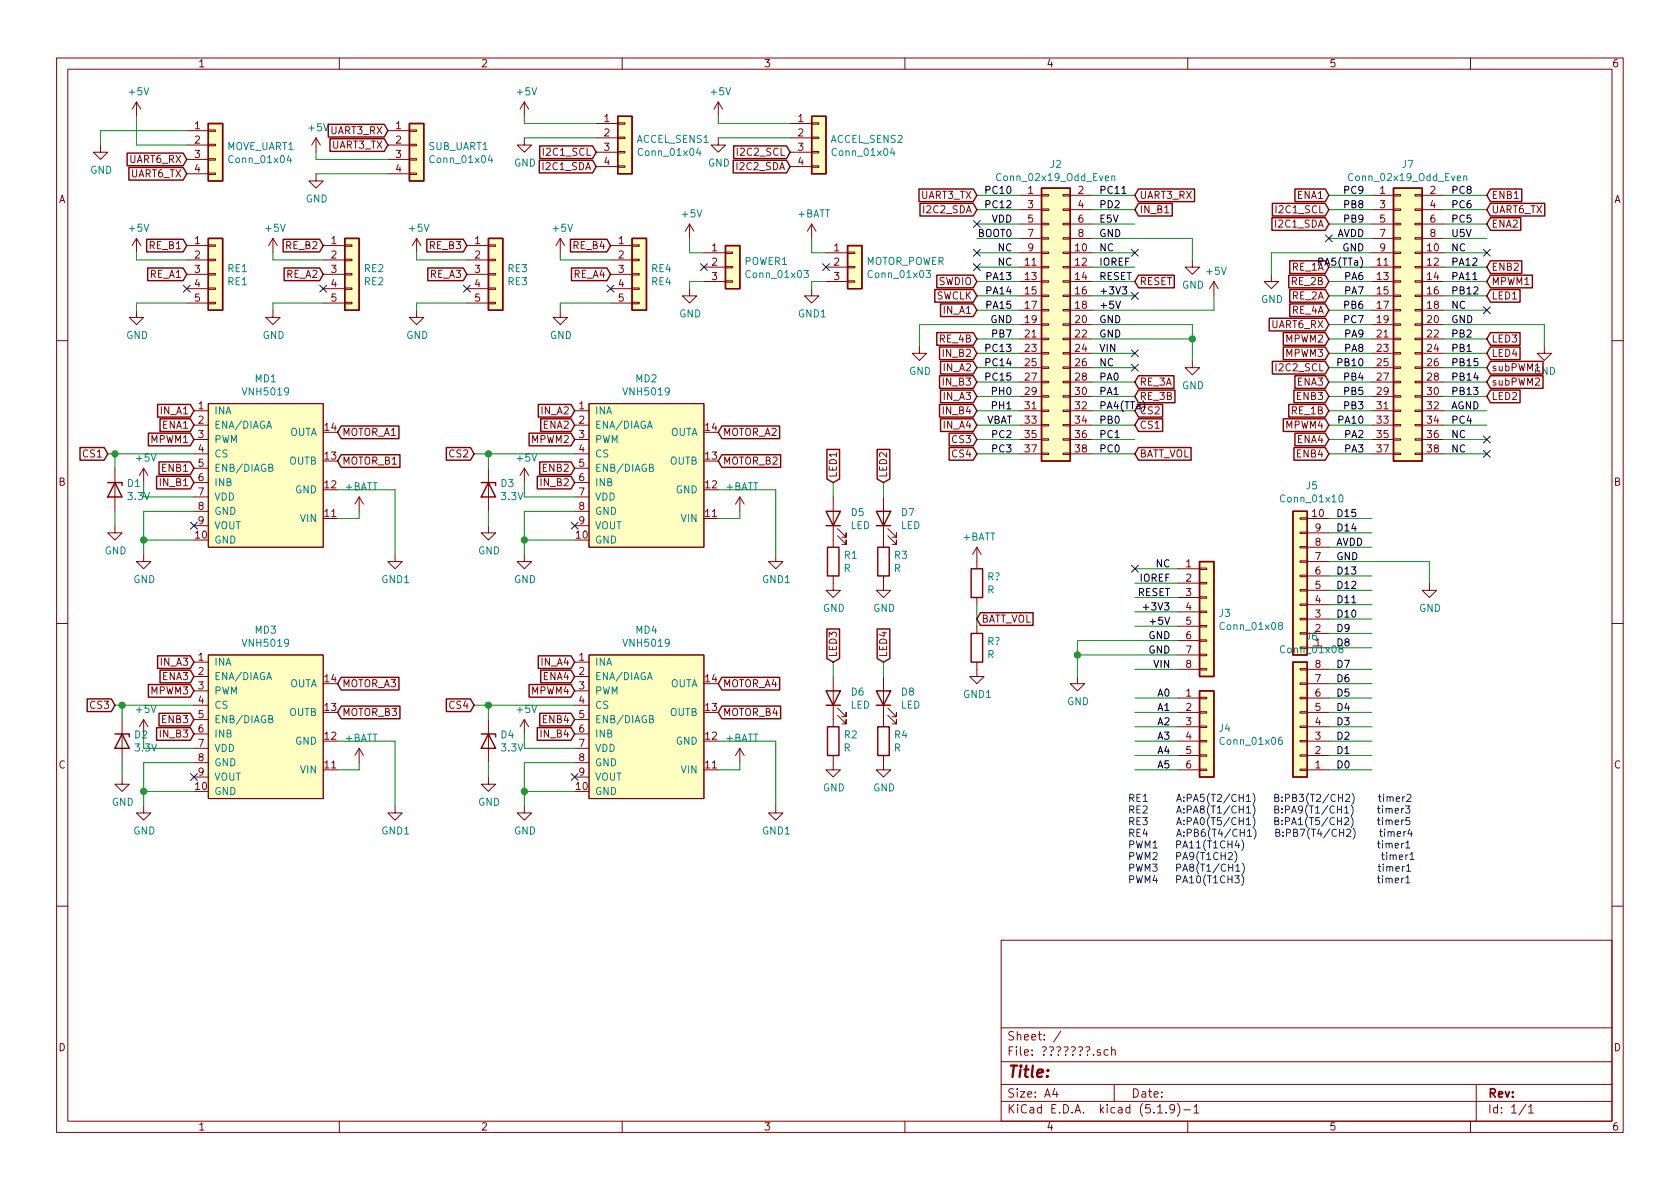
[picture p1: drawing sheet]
<svg xmlns="http://www.w3.org/2000/svg" width="297mm" height="210mm" viewBox="0 0 297 210" stroke-linecap="round" stroke-linejoin="round" font-family="sans-serif">
<defs><g id="words">
<text font-size="2.8" fill="#840000" x="178" y="190.5">Title:</text>
<g font-size="2.1" fill="#840000">
<text x="178" y="184">Sheet: /</text>
<text x="178" y="186.7">File: .sch</text>
<text x="178" y="196.9">KiCad E.D.A. kicad (5.1.9)-1</text>
<text x="178" y="194.1">Size: A4</text>
<text x="200" y="194.1">Date:</text>
<text x="263" y="194.1">Rev:</text>
<text x="263" y="196.9">Id: 1/1</text>
</g>
<g font-size="1.8" fill="#840000">
<text x="35" y="11.9">1</text>
<text x="85" y="11.9">2</text>
<text x="135" y="11.9">3</text>
<text x="185" y="11.9">4</text>
<text x="235" y="11.9">5</text>
<text x="285" y="11.9">6</text>
<text x="34.4" y="22.9">1</text>
<text x="58.4" y="23.7">UART3_RX</text>
<text x="70" y="22.9">1</text>
<text x="106.8" y="21.6">1</text>
<text x="141.1" y="21.6">1</text>
<text x="22.9" y="28.8">UART6_RX</text>
<text x="34.4" y="25.4">2</text>
<text x="34.4" y="27.9">3</text>
<text x="58.6" y="26.3">UART3_TX</text>
<text x="70" y="25.4">2</text>
<text x="70" y="27.9">3</text>
<text x="96.4" y="27.6">I2C1_SCL</text>
<text x="106.8" y="24.1">2</text>
<text x="106.8" y="26.7">3</text>
<text x="106.8" y="29.2">4</text>
<text x="130.7" y="27.6">I2C2_SCL</text>
<text x="141.1" y="24.1">2</text>
<text x="141.1" y="26.7">3</text>
<text x="141.1" y="29.2">4</text>
<text x="10.4" y="35.9">A</text>
<text x="23.1" y="31.4">UART6_TX</text>
<text x="34.4" y="30.5">4</text>
<text x="70" y="30.5">4</text>
<text x="96.2" y="30.1">I2C1_SDA</text>
<text x="130.5" y="30.1">I2C2_SDA</text>
<text x="162.8" y="35.2">UART3_TX</text>
<text x="181.8" y="34.3">1</text>
<text x="190.7" y="34.3">2</text>
<text x="201.4" y="35.2">UART3_RX</text>
<text x="229.4" y="35.2">ENA1</text>
<text x="244" y="34.3">1</text>
<text x="252.9" y="34.3">2</text>
<text x="263.7" y="35.2">ENB1</text>
<text x="285.4" y="35.9">A</text>
<text x="163.5" y="37.7">I2C2_SDA</text>
<text x="181.8" y="36.8">3</text>
<text x="181.8" y="39.4">5</text>
<text x="181.8" y="41.9">7</text>
<text x="190.7" y="36.8">4</text>
<text x="190.7" y="39.4">6</text>
<text x="190.7" y="41.9">8</text>
<text x="201.4" y="37.7">IN_B1</text>
<text x="225.7" y="40.3">I2C1_SDA</text>
<text x="225.9" y="37.7">I2C1_SCL</text>
<text x="244" y="36.8">3</text>
<text x="244" y="39.4">5</text>
<text x="244" y="41.9">7</text>
<text x="252.9" y="36.8">4</text>
<text x="252.9" y="39.4">6</text>
<text x="252.9" y="41.9">8</text>
<text x="263.7" y="40.3">ENA2</text>
<text x="263.7" y="37.7">UART6_TX</text>
<text x="26.5" y="44.1">RE_B1</text>
<text x="34.4" y="43.2">1</text>
<text x="34.4" y="45.7">2</text>
<text x="50.7" y="44.1">RE_B2</text>
<text x="58.6" y="43.2">1</text>
<text x="58.6" y="45.7">2</text>
<text x="76.1" y="44.1">RE_B3</text>
<text x="84" y="43.2">1</text>
<text x="84" y="45.7">2</text>
<text x="101.5" y="44.1">RE_B4</text>
<text x="109.4" y="43.2">1</text>
<text x="109.4" y="45.7">2</text>
<text x="125.9" y="44.4">1</text>
<text x="125.9" y="47">2</text>
<text x="147.5" y="44.4">1</text>
<text x="147.5" y="47">2</text>
<text x="181.3" y="47">11</text>
<text x="181.8" y="44.4">9</text>
<text x="190.2" y="44.4">10</text>
<text x="190.2" y="47">12</text>
<text x="228.5" y="47.9">RE_1A</text>
<text x="243.5" y="47">11</text>
<text x="244" y="44.4">9</text>
<text x="252.4" y="44.4">10</text>
<text x="252.4" y="47">12</text>
<text x="263.7" y="47.9">ENB2</text>
<text x="26.5" y="49.1">RE_A1</text>
<text x="34.4" y="48.3">3</text>
<text x="34.4" y="50.8">4</text>
<text x="34.4" y="53.3">5</text>
<text x="50.7" y="49.1">RE_A2</text>
<text x="58.6" y="48.3">3</text>
<text x="58.6" y="50.8">4</text>
<text x="58.6" y="53.3">5</text>
<text x="76.1" y="49.1">RE_A3</text>
<text x="84" y="48.3">3</text>
<text x="84" y="50.8">4</text>
<text x="84" y="53.3">5</text>
<text x="101.5" y="49.1">RE_A4</text>
<text x="109.4" y="48.3">3</text>
<text x="109.4" y="50.8">4</text>
<text x="109.4" y="53.3">5</text>
<text x="125.9" y="49.5">3</text>
<text x="147.5" y="49.5">3</text>
<text x="165.5" y="53">SWCLK</text>
<text x="165.9" y="50.4">SWDIO</text>
<text x="181.3" y="49.5">13</text>
<text x="181.3" y="52.1">15</text>
<text x="190.2" y="49.5">14</text>
<text x="190.2" y="52.1">16</text>
<text x="201.4" y="50.4">RESET</text>
<text x="228.5" y="53">RE_2A</text>
<text x="228.5" y="50.4">RE_2B</text>
<text x="243.5" y="49.5">13</text>
<text x="243.5" y="52.1">15</text>
<text x="252.4" y="49.5">14</text>
<text x="252.4" y="52.1">16</text>
<text x="263.7" y="53">LED1</text>
<text x="263.7" y="50.4">MPWM1</text>
<text x="166.9" y="55.5">IN_A1</text>
<text x="181.3" y="54.6">17</text>
<text x="181.3" y="57.1">19</text>
<text x="181.3" y="59.7">21</text>
<text x="190.2" y="54.6">18</text>
<text x="190.2" y="57.1">20</text>
<text x="190.2" y="59.7">22</text>
<text x="224.8" y="58">UART6_RX</text>
<text x="228.5" y="55.5">RE_4A</text>
<text x="243.5" y="54.6">17</text>
<text x="243.5" y="57.1">19</text>
<text x="243.5" y="59.7">21</text>
<text x="252.4" y="54.6">18</text>
<text x="252.4" y="57.1">20</text>
<text x="252.4" y="59.7">22</text>
<text x="166.2" y="60.6">RE_4B</text>
<text x="166.9" y="63.1">IN_B2</text>
<text x="166.9" y="65.7">IN_A2</text>
<text x="181.3" y="62.2">23</text>
<text x="181.3" y="64.8">25</text>
<text x="190.2" y="62.2">24</text>
<text x="190.2" y="64.8">26</text>
<text x="225.9" y="65.7">I2C2_SCL</text>
<text x="227.4" y="63.1">MPWM3</text>
<text x="227.4" y="60.6">MPWM2</text>
<text x="243.5" y="62.2">23</text>
<text x="243.5" y="64.8">25</text>
<text x="252.4" y="62.2">24</text>
<text x="252.4" y="64.8">26</text>
<text x="263.7" y="65.7">subPWM1</text>
<text x="263.7" y="63.1">LED4</text>
<text x="263.7" y="60.6">LED3</text>
<text x="166.9" y="70.7">IN_A3</text>
<text x="166.9" y="68.2">IN_B3</text>
<text x="181.3" y="67.3">27</text>
<text x="181.3" y="69.8">29</text>
<text x="190.2" y="67.3">28</text>
<text x="190.2" y="69.8">30</text>
<text x="201.4" y="68.2">RE_3A</text>
<text x="201.4" y="70.7">RE_3B</text>
<text x="229.4" y="68.2">ENA3</text>
<text x="229.4" y="70.7">ENB3</text>
<text x="243.5" y="67.3">27</text>
<text x="243.5" y="69.8">29</text>
<text x="252.4" y="67.3">28</text>
<text x="252.4" y="69.8">30</text>
<text x="263.7" y="68.2">subPWM2</text>
<text x="263.7" y="70.7">LED2</text>
<text x="271.2" y="66.3">GND</text>
<text x="28.5" y="73.3">IN_A1</text>
<text x="28.8" y="75.8">ENA1</text>
<text x="35.1" y="72.4">1</text>
<text x="35.1" y="74.9">2</text>
<text x="35.1" y="77.5">3</text>
<text x="57.5" y="76.2">14</text>
<text x="60.5" y="77.1">MOTOR_A1</text>
<text x="95.8" y="73.3">IN_A2</text>
<text x="96.1" y="75.8">ENA2</text>
<text x="102.4" y="72.4">1</text>
<text x="102.4" y="74.9">2</text>
<text x="102.4" y="77.5">3</text>
<text x="124.8" y="76.2">14</text>
<text x="127.8" y="77.1">MOTOR_A2</text>
<text x="166.9" y="73.3">IN_B4</text>
<text x="166.9" y="75.8">IN_A4</text>
<text x="181.3" y="72.4">31</text>
<text x="181.3" y="74.9">33</text>
<text x="181.3" y="77.5">35</text>
<text x="190.2" y="72.4">32</text>
<text x="190.2" y="74.9">34</text>
<text x="190.2" y="77.5">36</text>
<text x="201.4" y="75.8">CS1</text>
<text x="227.4" y="75.8">MPWM4</text>
<text x="228.5" y="73.3">RE_1B</text>
<text x="243.5" y="72.4">31</text>
<text x="243.5" y="74.9">33</text>
<text x="243.5" y="77.5">35</text>
<text x="252.4" y="72.4">32</text>
<text x="252.4" y="74.9">34</text>
<text x="252.4" y="77.5">36</text>
<text x="14.8" y="80.9">CS1</text>
<text x="26.7" y="78.4">MPWM1</text>
<text x="28.8" y="83.4">ENB1</text>
<text x="35.1" y="80">4</text>
<text x="35.1" y="82.5">5</text>
<text x="57.5" y="81.3">13</text>
<text x="60.5" y="82.2">MOTOR_B1</text>
<text x="79.6" y="80.9">CS2</text>
<text x="94" y="78.4">MPWM2</text>
<text x="96.1" y="83.4">ENB2</text>
<text x="102.4" y="80">4</text>
<text x="102.4" y="82.5">5</text>
<text x="124.8" y="81.3">13</text>
<text x="127.8" y="82.2">MOTOR_B2</text>
<text x="168.5" y="78.4">CS3</text>
<text x="168.5" y="80.9">CS4</text>
<text x="181.3" y="80">37</text>
<text x="190.2" y="80">38</text>
<text x="201.4" y="80.9">BATT_VOL</text>
<text x="229.4" y="78.4">ENA4</text>
<text x="229.4" y="80.9">ENB4</text>
<text x="243.5" y="80">37</text>
<text x="252.4" y="80">38</text>
<text x="10.4" y="85.9">B</text>
<text x="28.5" y="86">IN_B1</text>
<text x="35.1" y="85.1">6</text>
<text x="35.1" y="87.6">7</text>
<text x="57.5" y="86.4">12</text>
<text x="95.8" y="86">IN_B2</text>
<text x="102.4" y="85.1">6</text>
<text x="102.4" y="87.6">7</text>
<text x="124.8" y="86.4">12</text>
<text x="148" y="84.6" transform="rotate(-90 148 84.6)">LED1</text>
<text x="156.8" y="84.6" transform="rotate(-90 156.8 84.6)">LED2</text>
<text x="285.4" y="85.9">B</text>
<text x="34.6" y="95.2">10</text>
<text x="35.1" y="90.2">8</text>
<text x="35.1" y="92.7">9</text>
<text x="57.5" y="91.4">11</text>
<text x="101.9" y="95.2">10</text>
<text x="102.4" y="90.2">8</text>
<text x="102.4" y="92.7">9</text>
<text x="124.8" y="91.4">11</text>
<text x="232.1" y="91.4">10</text>
<text x="232.6" y="94">9</text>
<text x="209.7" y="100.3">1</text>
<text x="232.6" y="101.6">6</text>
<text x="232.6" y="99.1">7</text>
<text x="232.6" y="96.5">8</text>
<text x="209.7" y="102.9">2</text>
<text x="209.7" y="105.4">3</text>
<text x="209.7" y="107.9">4</text>
<text x="232.6" y="106.7">4</text>
<text x="232.6" y="104.1">5</text>
<text x="173.5" y="110.1">BATT_VOL</text>
<text x="209.7" y="110.5">5</text>
<text x="209.7" y="113">6</text>
<text x="232.6" y="111.8">2</text>
<text x="232.6" y="109.2">3</text>
<text x="28.5" y="117.7">IN_A3</text>
<text x="35.1" y="116.8">1</text>
<text x="35.1" y="119.4">2</text>
<text x="95.8" y="117.7">IN_A4</text>
<text x="102.4" y="116.8">1</text>
<text x="102.4" y="119.4">2</text>
<text x="148" y="116.3" transform="rotate(-90 148 116.3)">LED3</text>
<text x="156.8" y="116.3" transform="rotate(-90 156.8 116.3)">LED4</text>
<text x="209.7" y="115.6">7</text>
<text x="209.7" y="118.1">8</text>
<text x="232.6" y="114.3">1</text>
<text x="232.6" y="118.1">8</text>
<text x="16.1" y="125.3">CS3</text>
<text x="26.7" y="122.8">MPWM3</text>
<text x="28.8" y="120.3">ENA3</text>
<text x="35.1" y="121.9">3</text>
<text x="35.1" y="124.5">4</text>
<text x="57.5" y="125.7">13</text>
<text x="57.5" y="120.6">14</text>
<text x="60.5" y="121.5">MOTOR_A3</text>
<text x="79.6" y="125.3">CS4</text>
<text x="94" y="122.8">MPWM4</text>
<text x="96.1" y="120.3">ENA4</text>
<text x="102.4" y="121.9">3</text>
<text x="102.4" y="124.5">4</text>
<text x="124.8" y="125.7">13</text>
<text x="124.8" y="120.6">14</text>
<text x="127.8" y="121.5">MOTOR_A4</text>
<text x="209.7" y="123.2">1</text>
<text x="209.7" y="125.7">2</text>
<text x="232.6" y="125.7">5</text>
<text x="232.6" y="123.2">6</text>
<text x="232.6" y="120.6">7</text>
<text x="28.5" y="130.4">IN_B3</text>
<text x="28.8" y="127.9">ENB3</text>
<text x="35.1" y="127">5</text>
<text x="35.1" y="129.5">6</text>
<text x="57.5" y="130.8">12</text>
<text x="60.5" y="126.6">MOTOR_B3</text>
<text x="95.8" y="130.4">IN_B4</text>
<text x="96.1" y="127.9">ENB4</text>
<text x="102.4" y="127">5</text>
<text x="102.4" y="129.5">6</text>
<text x="124.8" y="130.8">12</text>
<text x="127.8" y="126.6">MOTOR_B4</text>
<text x="209.7" y="128.3">3</text>
<text x="209.7" y="130.8">4</text>
<text x="232.6" y="130.8">3</text>
<text x="232.6" y="128.3">4</text>
<text x="10.4" y="135.9">C</text>
<text x="35.1" y="132.1">7</text>
<text x="35.1" y="134.6">8</text>
<text x="35.1" y="137.2">9</text>
<text x="57.5" y="135.9">11</text>
<text x="102.4" y="132.1">7</text>
<text x="102.4" y="134.6">8</text>
<text x="102.4" y="137.2">9</text>
<text x="124.8" y="135.9">11</text>
<text x="209.7" y="133.3">5</text>
<text x="209.7" y="135.9">6</text>
<text x="232.6" y="135.9">1</text>
<text x="232.6" y="133.3">2</text>
<text x="285.4" y="135.9">C</text>
<text x="34.6" y="139.7">10</text>
<text x="101.9" y="139.7">10</text>
<text x="10.4" y="185.9">D</text>
<text x="285.4" y="185.9">D</text>
<text x="35" y="199.9">1</text>
<text x="85" y="199.9">2</text>
<text x="135" y="199.9">3</text>
<text x="185" y="199.9">4</text>
<text x="235" y="199.9">5</text>
<text x="285" y="199.9">6</text>
</g>
<g font-size="1.8" fill="#008484">
<text x="22.9" y="16.9">+5V</text>
<text x="91.5" y="16.9">+5V</text>
<text x="125.8" y="16.9">+5V</text>
<text x="54.7" y="23.2">+5V</text>
<text x="40.1" y="26.5">MOVE_UART1</text>
<text x="40.8" y="28.8">Conn_01x04</text>
<text x="75.8" y="26.5">SUB_UART1</text>
<text x="76.3" y="28.8">Conn_01x04</text>
<text x="90.9" y="29.5">GND</text>
<text x="112.6" y="25.3">ACCEL_SENS1</text>
<text x="113.2" y="27.6">Conn_01x04</text>
<text x="125.2" y="29.5">GND</text>
<text x="146.9" y="25.3">ACCEL_SENS2</text>
<text x="147.4" y="27.6">Conn_01x04</text>
<text x="185.7" y="29.7">J2</text>
<text x="248" y="29.7">J7</text>
<text x="16" y="30.7">GND</text>
<text x="54.1" y="35.8">GND</text>
<text x="176.6" y="32">Conn_02x19_Odd_Even</text>
<text x="238.9" y="32">Conn_02x19_Odd_Even</text>
<text x="22.9" y="41">+5V</text>
<text x="47" y="41">+5V</text>
<text x="72.4" y="41">+5V</text>
<text x="97.8" y="41">+5V</text>
<text x="120.7" y="38.4">+5V</text>
<text x="141" y="38.4">+BATT</text>
<text x="131.6" y="46.9">POWER1</text>
<text x="153" y="46.9">MOTOR_POWER</text>
<text x="40.3" y="48.1">RE1</text>
<text x="40.3" y="50.4">RE1</text>
<text x="64.4" y="48.1">RE2</text>
<text x="64.4" y="50.4">RE2</text>
<text x="89.8" y="48.1">RE3</text>
<text x="89.8" y="50.4">RE3</text>
<text x="115.2" y="48.1">RE4</text>
<text x="115.2" y="50.4">RE4</text>
<text x="132.2" y="49.2">Conn_01x03</text>
<text x="153.8" y="49.2">Conn_01x03</text>
<text x="209" y="51">GND</text>
<text x="213.4" y="48.6">+5V</text>
<text x="223" y="53.6">GND</text>
<text x="22.3" y="59.9">GND</text>
<text x="46.4" y="59.9">GND</text>
<text x="71.8" y="59.9">GND</text>
<text x="97.2" y="59.9">GND</text>
<text x="120.1" y="56.1">GND</text>
<text x="141.2" y="56.1">GND1</text>
<text x="43.2" y="69.9">VNH5019</text>
<text x="45.1" y="67.6">MD1</text>
<text x="110.5" y="69.9">VNH5019</text>
<text x="112.4" y="67.6">MD2</text>
<text x="160.7" y="66.3">GND</text>
<text x="209" y="68.8">GND</text>
<text x="37.8" y="73.3">INA</text>
<text x="37.8" y="75.8">ENA/DIAGA</text>
<text x="51.1" y="77.1">OUTA</text>
<text x="105.2" y="73.3">INA</text>
<text x="105.2" y="75.8">ENA/DIAGA</text>
<text x="118.4" y="77.1">OUTA</text>
<text x="24.2" y="81.6">+5V</text>
<text x="37.8" y="78.4">PWM</text>
<text x="37.8" y="80.9">CS</text>
<text x="37.8" y="83.4">ENB/DIAGB</text>
<text x="51.1" y="82.2">OUTB</text>
<text x="91.5" y="81.6">+5V</text>
<text x="105.2" y="78.4">PWM</text>
<text x="105.2" y="80.9">CS</text>
<text x="105.2" y="83.4">ENB/DIAGB</text>
<text x="118.4" y="82.2">OUTB</text>
<text x="22.6" y="86.1">D1</text>
<text x="22.7" y="88.4">3.3V</text>
<text x="37.8" y="86">INB</text>
<text x="37.8" y="88.5">VDD</text>
<text x="52.2" y="87.2">GND</text>
<text x="61" y="86.7">+BATT</text>
<text x="88.6" y="86.1">D3</text>
<text x="88.7" y="88.4">3.3V</text>
<text x="105.2" y="86">INB</text>
<text x="105.2" y="88.5">VDD</text>
<text x="119.5" y="87.2">GND</text>
<text x="128.3" y="86.7">+BATT</text>
<text x="226.7" y="88.8">Conn_01x10</text>
<text x="231" y="86.5">J5</text>
<text x="37.8" y="91.1">GND</text>
<text x="37.8" y="93.6">VOUT</text>
<text x="53.2" y="92.3">VIN</text>
<text x="105.2" y="91.1">GND</text>
<text x="105.2" y="93.6">VOUT</text>
<text x="120.5" y="92.3">VIN</text>
<text x="150.4" y="93.6">LED</text>
<text x="150.5" y="91.3">D5</text>
<text x="159.3" y="93.6">LED</text>
<text x="159.4" y="91.3">D7</text>
<text x="170.2" y="95.6">+BATT</text>
<text x="18.5" y="98">GND</text>
<text x="37.8" y="96.1">GND</text>
<text x="84.5" y="98">GND</text>
<text x="105.2" y="96.1">GND</text>
<text x="149.2" y="101.1">R</text>
<text x="149.3" y="98.8">R1</text>
<text x="158.1" y="101.1">R</text>
<text x="158.2" y="98.8">R3</text>
<text x="23.6" y="103.1">GND</text>
<text x="67.5" y="103.1">GND1</text>
<text x="90.9" y="103.1">GND</text>
<text x="134.8" y="103.1">GND1</text>
<text x="174.6" y="102.6">R?</text>
<text x="174.6" y="104.9">R</text>
<text x="45.1" y="112.1">MD3</text>
<text x="112.4" y="112.1">MD4</text>
<text x="145.5" y="108.2">GND</text>
<text x="154.4" y="108.2">GND</text>
<text x="215.6" y="109.1">J3</text>
<text x="216" y="111.4">Conn_01x08</text>
<text x="231" y="113.2">J6</text>
<text x="250.9" y="108.2">GND</text>
<text x="37.8" y="117.7">INA</text>
<text x="43.2" y="114.4">VNH5019</text>
<text x="105.2" y="117.7">INA</text>
<text x="110.5" y="114.4">VNH5019</text>
<text x="174.6" y="114.1">R?</text>
<text x="174.6" y="116.4">R</text>
<text x="226.7" y="115.5">Conn_01x08</text>
<text x="37.8" y="120.3">ENA/DIAGA</text>
<text x="37.8" y="122.8">PWM</text>
<text x="37.8" y="125.3">CS</text>
<text x="51.1" y="121.5">OUTA</text>
<text x="105.2" y="120.3">ENA/DIAGA</text>
<text x="105.2" y="122.8">PWM</text>
<text x="105.2" y="125.3">CS</text>
<text x="118.4" y="121.5">OUTA</text>
<text x="150.4" y="125.3">LED</text>
<text x="150.5" y="123">D6</text>
<text x="159.3" y="125.3">LED</text>
<text x="159.4" y="123">D8</text>
<text x="170.4" y="123.4">GND1</text>
<text x="188.7" y="124.7">GND</text>
<text x="23.8" y="130.6">D2</text>
<text x="24.2" y="126.1">+5V</text>
<text x="37.8" y="127.9">ENB/DIAGB</text>
<text x="37.8" y="130.4">INB</text>
<text x="51.1" y="126.6">OUTB</text>
<text x="52.2" y="131.7">GND</text>
<text x="61" y="131.2">+BATT</text>
<text x="88.6" y="130.6">D4</text>
<text x="91.5" y="126.1">+5V</text>
<text x="105.2" y="127.9">ENB/DIAGB</text>
<text x="105.2" y="130.4">INB</text>
<text x="118.4" y="126.6">OUTB</text>
<text x="119.5" y="131.7">GND</text>
<text x="128.3" y="131.2">+BATT</text>
<text x="149.3" y="130.6">R2</text>
<text x="158.2" y="130.6">R4</text>
<text x="215.6" y="129.4">J4</text>
<text x="216" y="131.7">Conn_01x06</text>
<text x="24" y="132.9">3.3V</text>
<text x="37.8" y="133">VDD</text>
<text x="37.8" y="135.5">GND</text>
<text x="53.2" y="136.8">VIN</text>
<text x="88.7" y="132.9">3.3V</text>
<text x="105.2" y="133">VDD</text>
<text x="105.2" y="135.5">GND</text>
<text x="120.5" y="136.8">VIN</text>
<text x="149.2" y="132.9">R</text>
<text x="158.1" y="132.9">R</text>
<text x="19.8" y="142.5">GND</text>
<text x="37.8" y="140.6">GND</text>
<text x="37.8" y="138">VOUT</text>
<text x="84.5" y="142.5">GND</text>
<text x="105.2" y="140.6">GND</text>
<text x="105.2" y="138">VOUT</text>
<text x="145.5" y="139.9">GND</text>
<text x="154.4" y="139.9">GND</text>
<text x="23.6" y="147.6">GND</text>
<text x="67.5" y="147.6">GND1</text>
<text x="90.9" y="147.6">GND</text>
<text x="134.8" y="147.6">GND1</text>
</g>
<g font-size="1.8">
<text x="174.7" y="34.3">PC10</text>
<text x="194.3" y="34.3">PC11</text>
<text x="237.9" y="34.3">PC9</text>
<text x="256.5" y="34.3">PC8</text>
<text x="173" y="41.9">BOOT0</text>
<text x="174.7" y="36.8">PC12</text>
<text x="175.3" y="39.4">VDD</text>
<text x="194.3" y="36.8">PD2</text>
<text x="194.3" y="39.4">E5V</text>
<text x="194.3" y="41.9">GND</text>
<text x="236.3" y="41.9">AVDD</text>
<text x="237.9" y="39.4">PB9</text>
<text x="237.9" y="36.8">PB8</text>
<text x="256.5" y="41.9">U5V</text>
<text x="256.5" y="39.4">PC5</text>
<text x="256.5" y="36.8">PC6</text>
<text x="176.5" y="47">NC</text>
<text x="176.5" y="44.4">NC</text>
<text x="194.3" y="44.4">NC</text>
<text x="194.3" y="47">IOREF</text>
<text x="233.5" y="47">PA5(TTa)</text>
<text x="237.4" y="44.4">GND</text>
<text x="256.5" y="47">PA12</text>
<text x="256.5" y="44.4">NC</text>
<text x="174.7" y="52.1">PA14</text>
<text x="174.7" y="49.5">PA13</text>
<text x="194.3" y="49.5">RESET</text>
<text x="194.3" y="52.1">+3V3</text>
<text x="237.9" y="52.1">PA7</text>
<text x="237.9" y="49.5">PA6</text>
<text x="256.5" y="52.1">PB12</text>
<text x="256.5" y="49.5">PA11</text>
<text x="174.7" y="54.6">PA15</text>
<text x="175.1" y="57.1">GND</text>
<text x="175.6" y="59.7">PB7</text>
<text x="194.3" y="54.6">+5V</text>
<text x="194.3" y="57.1">GND</text>
<text x="194.3" y="59.7">GND</text>
<text x="237.9" y="59.7">PA9</text>
<text x="237.9" y="57.1">PC7</text>
<text x="237.9" y="54.6">PB6</text>
<text x="256.5" y="59.7">PB2</text>
<text x="256.5" y="57.1">GND</text>
<text x="256.5" y="54.6">NC</text>
<text x="174.7" y="64.8">PC14</text>
<text x="174.7" y="62.2">PC13</text>
<text x="194.3" y="62.2">VIN</text>
<text x="194.3" y="64.8">NC</text>
<text x="236.9" y="64.8">PB10</text>
<text x="237.9" y="62.2">PA8</text>
<text x="256.5" y="62.2">PB1</text>
<text x="256.5" y="64.8">PB15</text>
<text x="174.7" y="67.3">PC15</text>
<text x="175.6" y="69.8">PH0</text>
<text x="194.3" y="69.8">PA1</text>
<text x="194.3" y="67.3">PA0</text>
<text x="237.9" y="67.3">PB4</text>
<text x="237.9" y="69.8">PB5</text>
<text x="256.5" y="69.8">PB13</text>
<text x="256.5" y="67.3">PB14</text>
<text x="174.2" y="74.9">VBAT</text>
<text x="175.6" y="77.5">PC2</text>
<text x="175.6" y="72.4">PH1</text>
<text x="194.3" y="77.5">PC1</text>
<text x="194.3" y="74.9">PB0</text>
<text x="194.3" y="72.4">PA4(TTa)</text>
<text x="201.4" y="73.3">CS2</text>
<text x="236.9" y="74.9">PA10</text>
<text x="237.9" y="77.5">PA2</text>
<text x="237.9" y="72.4">PB3</text>
<text x="256.5" y="77.5">NC</text>
<text x="256.5" y="74.9">PC4</text>
<text x="256.5" y="72.4">AGND</text>
<text x="175.6" y="80">PC3</text>
<text x="194.3" y="80">PC0</text>
<text x="237.9" y="80">PA3</text>
<text x="256.5" y="80">NC</text>
<text x="236.2" y="94">D14</text>
<text x="236.2" y="91.4">D15</text>
<text x="204.4" y="100.3">NC</text>
<text x="236.2" y="101.6">D13</text>
<text x="236.2" y="99.1">GND</text>
<text x="236.2" y="96.5">AVDD</text>
<text x="201.1" y="105.4">RESET</text>
<text x="201.6" y="102.9">IOREF</text>
<text x="202.8" y="107.9">+3V3</text>
<text x="236.2" y="106.7">D11</text>
<text x="236.2" y="104.1">D12</text>
<text x="203.1" y="113">GND</text>
<text x="203.8" y="110.5">+5V</text>
<text x="236.2" y="111.8">D9</text>
<text x="236.2" y="109.2">D10</text>
<text x="203.1" y="115.6">GND</text>
<text x="204.1" y="118.1">VIN</text>
<text x="236.2" y="118.1">D7</text>
<text x="236.2" y="114.3">D8</text>
<text x="204.7" y="125.7">A1</text>
<text x="204.7" y="123.2">A0</text>
<text x="236.2" y="125.7">D4</text>
<text x="236.2" y="123.2">D5</text>
<text x="236.2" y="120.6">D6</text>
<text x="204.7" y="130.8">A3</text>
<text x="204.7" y="128.3">A2</text>
<text x="236.2" y="130.8">D2</text>
<text x="236.2" y="128.3">D3</text>
<text x="204.7" y="135.9">A5</text>
<text x="204.7" y="133.3">A4</text>
<text x="236.2" y="133.3">D1</text>
<text x="236.2" y="135.9">D0</text>
</g>
<g font-size="1.8" fill="#0000c2">
<text x="199.4" y="141.8">RE1</text>
<text x="199.4" y="143.9">RE2</text>
<text x="205.3" y="141.8">A:PA5(T2/CH1)</text>
<text x="205.3" y="143.9">A:PA8(T1/CH1)</text>
<text x="219.1" y="141.8">B:PB3(T2/CH2)</text>
<text x="219.1" y="143.9">B:PA9(T1/CH1)</text>
<text x="233.3" y="141.8">timer2</text>
<text x="233.3" y="143.9">timer3</text>
<text x="199.4" y="145.9">RE3</text>
<text x="199.4" y="148">RE4</text>
<text x="205.3" y="145.9">A:PA0(T5/CH1)</text>
<text x="205.3" y="148">A:PB6(T4/CH1)</text>
<text x="219.1" y="145.9">B:PA1(T5/CH2)</text>
<text x="219.1" y="148">B:PB7(T4/CH2)</text>
<text x="233.3" y="145.9">timer5</text>
<text x="233.3" y="148">timer4</text>
<text x="199.4" y="150">PWM1</text>
<text x="199.4" y="152.1">PWM2</text>
<text x="199.4" y="154.1">PWM3</text>
<text x="206.2" y="150">PA11(T1CH4)</text>
<text x="206.2" y="152.1">PA9(T1CH2)</text>
<text x="206.2" y="154.1">PA8(T1/CH1)</text>
<text x="199.4" y="156.2">PWM4</text>
<text x="206.2" y="156.2">PA10(T1CH3)</text>
</g>
</g></defs>
<g fill="none" stroke="#840000" stroke-width=".18">
<path d="M10 10.3h277v189.9h-277zM12 12.2h273v186.1h-273zM24.1 18v2.6M24.1 18l-.7 1.3M24.1 18l.8 1.3M60 10.3v1.9M92.7 18l-.8 1.3M92.7 18v2.6M92.7 18l.8 1.3M110 10.3v1.9M127 18l-.8 1.3M127 18v2.6"/>
<path d="M127 18l.8 1.3M160 10.3v1.9M210 10.3v1.9M260 10.3v1.9M17.8 25.6v1.3h1.2l-1.2 1.3-1.3-1.3h1.3M33 23.1h3.8M33 25.6h3.8M33 28.2h3.8M33 30.7h3.8M36.8 30.6h1.3v.3h-1.3zM36.8 28.1h1.3v.2h-1.3zM36.8 23h1.3v.2h-1.3z"/>
<path d="M36.8 25.5h1.3v.3h-1.3zM55.9 30.7v1.3h1.2l-1.2 1.3-1.3-1.3h1.3M55.9 24.4l-.8 1.2M55.9 24.4v2.5M55.9 24.4l.7 1.2M68.6 23.1h3.8M68.6 25.6h3.8M68.6 28.2h3.8M68.6 30.7h3.8M72.4 30.6h1.3v.3h-1.3zM72.4 28.1h1.3v.2h-1.3zM72.4 23h1.3v.2h-1.3z"/>
<path d="M72.4 25.5h1.3v.3h-1.3zM92.7 24.4v1.2h1.3l-1.3 1.3-1.3-1.3h1.3M105.4 21.8h3.8M105.4 24.4h3.8M105.4 26.9h3.8M105.4 29.5h3.8M109.2 29.3h1.3v.3h-1.3zM109.2 26.8h1.3v.2h-1.3zM109.2 21.7h1.3v.3h-1.3zM109.2 24.3h1.3v.2h-1.3zM121.9 39.6l-.7 1.3M121.9 39.6v2.6"/>
<path d="M121.9 39.6l.8 1.3M127 24.4v1.2h1.3l-1.3 1.3-1.3-1.3h1.3M139.7 21.8h3.8M139.7 24.4h3.8M139.7 26.9h3.8M139.7 29.5h3.8M143.5 29.3h1.3v.3h-1.3zM143.5 26.8h1.3v.2h-1.3zM143.5 21.7h1.3v.3h-1.3zM143.5 24.3h1.3v.2h-1.3zM143.5 39.6l-.8 1.3M143.5 39.6v2.6"/>
<path d="M143.5 39.6l.8 1.3M180.3 34.5h3.8M180.3 37.1h3.8M180.3 39.6h3.8M184.1 39.5h1.3v.2h-1.3zM184.1 37h1.3v.2h-1.3zM184.1 34.4h1.3v.3h-1.3zM188 39.5h1.2v.2h-1.2zM188 37h1.2v.2h-1.2zM188 34.4h1.2v.3h-1.2zM189.2 34.5h3.8M189.2 37.1h3.8"/>
<path d="M189.2 39.6h3.8M205.9 37.6h.8M242.6 34.5h3.8M242.6 37.1h3.8M242.6 39.6h3.8M246.4 39.5h1.2v.2h-1.2zM246.4 37h1.2v.2h-1.2zM246.4 34.4h1.2v.3h-1.2zM250.2 39.5h1.3v.2h-1.3zM250.2 37h1.3v.2h-1.3zM250.2 34.4h1.3v.3h-1.3zM251.5 34.5h3.8"/>
<path d="M251.5 37.1h3.8M251.5 39.6h3.8M24.1 54.9v1.2h1.3l-1.3 1.3-1.2-1.3h1.2M24.1 42.2l-.7 1.2M24.1 42.2v2.5M24.1 42.2l.8 1.2M33 43.4h3.8M33 46h3.8M33 48.5h3.8M33 51h3.8M33 53.6h3.8M36.8 53.5h1.3v.2h-1.3z"/>
<path d="M36.8 50.9h1.3v.3h-1.3zM36.8 45.8h1.3v.3h-1.3zM36.8 43.3h1.3v.3h-1.3zM36.8 48.4h1.3v.2h-1.3zM48.3 54.9v1.2h1.2l-1.2 1.3-1.3-1.3h1.3M48.3 42.2l-.8 1.2M48.3 42.2v2.5M48.3 42.2l.7 1.2M57.1 43.4h3.9M57.1 46h3.9M57.1 48.5h3.9M57.1 51h3.9"/>
<path d="M57.1 53.6h3.9M61 53.5h1.2v.2h-1.2zM61 50.9h1.2v.3h-1.2zM61 45.8h1.2v.3h-1.2zM61 43.3h1.2v.3h-1.2zM61 48.4h1.2v.2h-1.2zM73.7 54.9v1.2h1.2l-1.2 1.3-1.3-1.3h1.3M73.7 42.2l-.8 1.2M73.7 42.2v2.5M73.7 42.2l.7 1.2M82.5 43.4h3.9M82.5 46h3.9"/>
<path d="M82.5 48.5h3.9M82.5 51h3.9M82.5 53.6h3.9M86.4 53.5h1.2v.2h-1.2zM86.4 50.9h1.2v.3h-1.2zM86.4 45.8h1.2v.3h-1.2zM86.4 43.3h1.2v.3h-1.2zM86.4 48.4h1.2v.2h-1.2zM99.1 54.9v1.2h1.2l-1.2 1.3-1.3-1.3h1.3M99.1 42.2l-.8 1.2M99.1 42.2v2.5M99.1 42.2l.7 1.2"/>
<path d="M107.9 43.4h3.9M107.9 46h3.9M107.9 48.5h3.9M107.9 51h3.9M107.9 53.6h3.9M111.8 53.5h1.2v.2h-1.2zM111.8 50.9h1.2v.3h-1.2zM111.8 45.8h1.2v.3h-1.2zM111.8 43.3h1.2v.3h-1.2zM111.8 48.4h1.2v.2h-1.2zM121.9 51v1.3h1.3l-1.3 1.3-1.3-1.3h1.3M124.5 44.7h3.8"/>
<path d="M124.5 47.2h3.8M124.5 49.8h3.8M128.3 49.7h1.2v.2h-1.2zM128.3 44.6h1.2v.2h-1.2zM128.3 47.1h1.2v.3h-1.2zM143.5 51v1.3h1.3l-1.3 1.3-1.3-1.3h1.3M146 44.7h3.9M146 47.2h3.9M146 49.8h3.9M149.9 49.7h1.2v.2h-1.2zM149.9 44.6h1.2v.2h-1.2zM149.9 47.1h1.2v.3h-1.2z"/>
<path d="M180.3 44.7h3.8M180.3 47.2h3.8M180.3 49.8h3.8M180.3 52.3h3.8M180.3 54.9h3.8M180.3 57.4h3.8M180.3 59.9h3.8M180.3 42.2h3.8M184.1 59.8h1.3v.3h-1.3zM184.1 54.7h1.3v.3h-1.3zM184.1 52.2h1.3v.2h-1.3zM184.1 49.7h1.3v.2h-1.3z"/>
<path d="M184.1 47.1h1.3v.3h-1.3zM184.1 57.3h1.3v.2h-1.3zM184.1 44.6h1.3v.2h-1.3zM184.1 42h1.3v.3h-1.3zM188 59.8h1.2v.3h-1.2zM188 54.7h1.2v.3h-1.2zM188 52.2h1.2v.2h-1.2zM188 49.7h1.2v.2h-1.2zM188 47.1h1.2v.3h-1.2zM188 57.3h1.2v.2h-1.2zM188 44.6h1.2v.2h-1.2zM188 42h1.2v.3h-1.2z"/>
<path d="M189.2 44.7h3.8M189.2 47.2h3.8M189.2 49.8h3.8M189.2 52.3h3.8M189.2 54.9h3.8M189.2 57.4h3.8M189.2 59.9h3.8M189.2 42.2h3.8M210.8 46v1.2h1.3l-1.3 1.3-1.3-1.3h1.3M214.6 49.8l-.7 1.2M214.6 49.8v2.5M214.6 49.8l.8 1.2"/>
<path d="M224.8 48.5v1.3h1.3l-1.3 1.2-1.3-1.2h1.3M242.6 44.7h3.8M242.6 47.2h3.8M242.6 49.8h3.8M242.6 52.3h3.8M242.6 54.9h3.8M242.6 57.4h3.8M242.6 59.9h3.8M242.6 42.2h3.8M246.4 59.8h1.2v.3h-1.2zM246.4 54.7h1.2v.3h-1.2zM246.4 52.2h1.2v.2h-1.2z"/>
<path d="M246.4 49.7h1.2v.2h-1.2zM246.4 47.1h1.2v.3h-1.2zM246.4 57.3h1.2v.2h-1.2zM246.4 44.6h1.2v.2h-1.2zM246.4 42h1.2v.3h-1.2zM250.2 59.8h1.3v.3h-1.3zM250.2 54.7h1.3v.3h-1.3zM250.2 52.2h1.3v.2h-1.3zM250.2 49.7h1.3v.2h-1.3zM250.2 47.1h1.3v.3h-1.3zM250.2 57.3h1.3v.2h-1.3zM250.2 44.6h1.3v.2h-1.3z"/>
<path d="M250.2 42h1.3v.3h-1.3zM251.5 44.7h3.8M251.5 47.2h3.8M251.5 49.8h3.8M251.5 52.3h3.8M251.5 54.9h3.8M251.5 57.4h3.8M251.5 59.9h3.8M251.5 42.2h3.8M10 60.2h2M34.3 72.6h2.5M34.3 75.2h2.5"/>
<path d="M34.3 77.7h2.5M36.8 71.4h20.3v25.4h-20.3zM101.6 72.6h2.5M101.6 75.2h2.5M101.6 77.7h2.5M104.1 71.4h20.4v25.4h-20.4zM162.6 61.2v1.3h1.2l-1.2 1.2-1.3-1.2h1.3M180.3 72.6h3.8M180.3 75.2h3.8M180.3 77.7h3.8M180.3 62.5h3.8M180.3 65h3.8"/>
<path d="M180.3 67.6h3.8M180.3 70.1h3.8M184.1 62.4h1.3v.2h-1.3zM184.1 64.9h1.3v.2h-1.3zM184.1 67.4h1.3v.3h-1.3zM184.1 70h1.3v.2h-1.3zM184.1 72.5h1.3v.3h-1.3zM184.1 75.1h1.3v.2h-1.3zM184.1 77.6h1.3v.2h-1.3zM188 62.4h1.2v.2h-1.2zM188 64.9h1.2v.2h-1.2zM188 67.4h1.2v.3h-1.2z"/>
<path d="M188 70h1.2v.2h-1.2zM188 72.5h1.2v.3h-1.2zM188 75.1h1.2v.2h-1.2zM188 77.6h1.2v.2h-1.2zM189.2 72.6h3.8M189.2 75.2h3.8M189.2 77.7h3.8M189.2 62.5h3.8M189.2 65h3.8M189.2 67.6h3.8M189.2 70.1h3.8M210.8 63.7v1.3h1.3l-1.3 1.3-1.3-1.3h1.3"/>
<path d="M242.6 72.6h3.8M242.6 75.2h3.8M242.6 77.7h3.8M242.6 62.5h3.8M242.6 65h3.8M242.6 67.6h3.8M242.6 70.1h3.8M246.4 62.4h1.2v.2h-1.2zM246.4 64.9h1.2v.2h-1.2zM246.4 67.4h1.2v.3h-1.2zM246.4 70h1.2v.2h-1.2zM246.4 72.5h1.2v.3h-1.2z"/>
<path d="M246.4 75.1h1.2v.2h-1.2zM246.4 77.6h1.2v.2h-1.2zM250.2 62.4h1.3v.2h-1.3zM250.2 64.9h1.3v.2h-1.3zM250.2 67.4h1.3v.3h-1.3zM250.2 70h1.3v.2h-1.3zM250.2 72.5h1.3v.3h-1.3zM250.2 75.1h1.3v.2h-1.3zM250.2 77.6h1.3v.2h-1.3zM251.5 72.6h3.8M251.5 75.2h3.8M251.5 77.7h3.8"/>
<path d="M251.5 62.5h3.8M251.5 65h3.8M251.5 67.6h3.8M251.5 70.1h3.8M273 61.2v1.3h1.3l-1.3 1.2-1.2-1.2h1.2M285 60.2h2M20.3 93v1.2h1.3l-1.3 1.3-1.3-1.3h1.3M20.3 82.8v7.6M25.4 98v1.3h1.3l-1.3 1.3-1.3-1.3h1.3M25.4 82.8l-.8 1.3M25.4 82.8v2.5M25.4 82.8l.8 1.3"/>
<path d="M34.3 80.3h2.5M34.3 82.8h2.5M34.3 85.3h2.5M34.3 87.9h2.5M34.3 90.4h2.5M34.3 93h2.5M63.5 87.9l-.8 1.2M63.5 87.9v2.5M63.5 87.9l.8 1.2M69.8 98v1.3h1.3l-1.3 1.3-1.2-1.3h1.2M86.4 93v1.2h1.2l-1.2 1.3-1.3-1.3h1.3M86.4 82.8v7.6"/>
<path d="M92.7 98v1.3h1.3l-1.3 1.3-1.3-1.3h1.3M92.7 82.8v2.5M92.7 82.8l-.8 1.3M92.7 82.8l.8 1.3M101.6 80.3h2.5M101.6 82.8h2.5M101.6 85.3h2.5M101.6 87.9h2.5M101.6 90.4h2.5M101.6 93h2.5M130.8 87.9l-.8 1.2M130.8 87.9v2.5"/>
<path d="M130.8 87.9l.8 1.2M137.2 98v1.3h1.2l-1.2 1.3-1.3-1.3h1.3M147.3 87.9v8.9M148.1 94.7l1.5 1.6v-.8v.8h-.8M148.1 93.5l1.5 1.5v-.8v.8h-.8M156.2 87.9v8.9M157 94.7l1.5 1.6v-.8v.8h-.8M157 93.5l1.5 1.5v-.8v.8h-.8M172.7 96.8v3.8M172.7 96.8l-.7 1.2M172.7 96.8l.8 1.2M180.3 80.3h3.8"/>
<path d="M184.1 80.1h1.3v.3h-1.3zM188 80.1h1.2v.3h-1.2zM189.2 80.3h3.8M229.9 99.2h1.2v.2h-1.2zM229.9 96.6h1.2v.3h-1.2zM229.9 94.1h1.2v.3h-1.2zM229.9 91.6h1.2v.2h-1.2zM231.1 91.7h3.8M231.1 99.3h3.8M231.1 96.8h3.8M231.1 94.2h3.8M242.6 80.3h3.8"/>
<path d="M246.4 80.1h1.2v.3h-1.2zM250.2 80.1h1.3v.3h-1.3zM251.5 80.3h3.8M10 110.3h2M34.3 117.1h2.5M34.3 119.6h2.5M36.8 115.8h20.3v25.4h-20.3zM101.6 117.1h2.5M101.6 119.6h2.5M104.1 115.8h20.4v25.4h-20.4zM147.3 101.8v2.6h1.3l-1.3 1.3-1.3-1.3h1.3M147.3 119.6v8.9"/>
<path d="M156.2 101.8v2.6h1.3l-1.3 1.3-1.3-1.3h1.3M156.2 119.6v8.9M172.7 117.1v2.5h1.3l-1.3 1.3-1.3-1.3h1.3M172.7 105.7v1.2M172.7 110.7v1.3M190.5 119.6v1.3h1.3l-1.3 1.3-1.3-1.3h1.3M208.3 100.6h3.8M208.3 103.1h3.8M208.3 105.7h3.8M208.3 108.2h3.8M208.3 110.7h3.8M208.3 113.3h3.8"/>
<path d="M208.3 115.8h3.8M208.3 118.4h3.8M212.1 113.2h1.3v.2h-1.3zM212.1 115.7h1.3v.2h-1.3zM212.1 118.2h1.3v.3h-1.3zM212.1 110.6h1.3v.3h-1.3zM212.1 105.5h1.3v.3h-1.3zM212.1 103h1.3v.2h-1.3zM212.1 100.5h1.3v.2h-1.3zM212.1 108.1h1.3v.2h-1.3zM229.9 101.7h1.2v.3h-1.2zM229.9 106.8h1.2v.3h-1.2z"/>
<path d="M229.9 109.3h1.2v.3h-1.2zM229.9 111.9h1.2v.2h-1.2zM229.9 104.3h1.2v.2h-1.2zM229.9 118.2h1.2v.3h-1.2zM231.1 114.5h3.8M231.1 112h3.8M231.1 109.5h3.8M231.1 106.9h3.8M231.1 104.4h3.8M231.1 101.8h3.8M231.1 118.4h3.8M252.7 103.1v1.3h1.3l-1.3 1.3-1.2-1.3h1.2"/>
<path d="M285 110.3h2M21.6 137.4v1.3h1.3l-1.3 1.2-1.3-1.2h1.3M21.6 127.2v7.7M25.4 127.2v2.6M25.4 127.2l-.8 1.3M25.4 127.2l.8 1.3M34.3 122.2h2.5M34.3 124.7h2.5M34.3 127.2h2.5M34.3 129.8h2.5M34.3 132.3h2.5M34.3 134.9h2.5"/>
<path d="M34.3 137.4h2.5M63.5 132.3v2.6M63.5 132.3l-.8 1.3M63.5 132.3l.8 1.3M86.4 137.4v1.3h1.2l-1.2 1.2-1.3-1.2h1.3M86.4 127.2v7.7M92.7 127.2v2.6M92.7 127.2l-.8 1.3M92.7 127.2l.8 1.3M101.6 122.2h2.5M101.6 124.7h2.5M101.6 127.2h2.5"/>
<path d="M101.6 129.8h2.5M101.6 132.3h2.5M101.6 134.9h2.5M101.6 137.4h2.5M130.8 132.3v2.6M130.8 132.3l-.8 1.3M130.8 132.3l.8 1.3M147.3 133.6v2.5h1.3l-1.3 1.3-1.3-1.3h1.3M148.1 126.5l1.5 1.5v-.8v.8h-.8M148.1 125.2l1.5 1.5v-.7v.7h-.8M156.2 133.6v2.5h1.3l-1.3 1.3-1.3-1.3h1.3M157 126.5l1.5 1.5v-.8v.8h-.8"/>
<path d="M157 125.2l1.5 1.5v-.7v.7h-.8M208.3 123.4h3.8M208.3 126h3.8M208.3 128.5h3.8M208.3 131.1h3.8M208.3 133.6h3.8M208.3 136.1h3.8M212.1 133.5h1.3v.2h-1.3zM212.1 136h1.3v.3h-1.3zM212.1 130.9h1.3v.3h-1.3zM212.1 125.9h1.3v.2h-1.3zM212.1 123.3h1.3v.3h-1.3z"/>
<path d="M212.1 128.4h1.3v.2h-1.3zM229.9 123.3h1.2v.3h-1.2zM229.9 120.8h1.2v.2h-1.2zM229.9 125.9h1.2v.2h-1.2zM229.9 130.9h1.2v.3h-1.2zM229.9 133.5h1.2v.2h-1.2zM229.9 136h1.2v.3h-1.2zM229.9 128.4h1.2v.2h-1.2zM231.1 123.4h3.8M231.1 126h3.8M231.1 128.5h3.8M231.1 131.1h3.8"/>
<path d="M231.1 133.6h3.8M231.1 136.1h3.8M231.1 120.9h3.8M25.4 142.5v1.3h1.3l-1.3 1.2-1.3-1.2h1.3M69.8 142.5v1.3h1.3l-1.3 1.2-1.2-1.2h1.2M92.7 142.5v1.3h1.3l-1.3 1.2-1.3-1.2h1.3M137.2 142.5v1.3h1.2l-1.2 1.2-1.3-1.2h1.3M10 160.2h2M177 166.3h108v32h-108zM285 160.2h2M60 198.3v1.9M110 198.3v1.9"/>
<path d="M160 198.3v1.9M177 194.8h108M177 191.8h108M177 187.8h108M177 181.8h108M186.5 192.5l-.4 1h1M186.8 185.2l.6-.1a.38 .38 0 0 1 .1 .4 .38 .38 0 0 1-.3 .3l-.1 .2M186.8 193v1M187.1 186.5v.1M187.6 182.3l-1.3 2M188.1 185.2l.5-.1a.37 .37 0 0 1 .2 .4 .37 .37 0 0 1-.3 .3l-.1 .2M188.4 186.5v.1"/>
<path d="M189.4 185.2l.5-.1 .2 .2v.3l-.3 .2-.1 .2M189.7 186.5v.1M190.7 185.2l.5-.1a.37 .37 0 0 1 .2 .4 .37 .37 0 0 1-.3 .3l-.1 .2M191 186.5v.1M192 185.2h.6v.4l-.3 .2v.2M192.3 186.5v.1M193.3 186.5v.1M194.6 185.7l-.4-.1-.2 .2 .1 .2 .5 .2v.3h-.6M195.9 185.7l-.4-.1-.3 .3 .1 .6h.6M196.5 185.7l.3-.1 .3 .1 .1 .9M196.5 185.1v1.5M197 191.8v3"/>
<path d="M204.7 196.8h.8M206.2 196.7v.1M207.7 196l-.1 .1a.48 .48 0 0 1-.6 .1l-.2-.2 .2-.6a.48 .48 0 0 1 .6 .1 1.27 1.27 0 0 1-.2 1.2l-.4 .1M208.2 195.1a1.71 1.71 0 0 1 0 2.3M209.3 196.3h1.2M210 198.3v1.9M211.1 195.8l.4-.5v1.5M211.1 196.8h.9M260 198.3v1.9M261 191.8v6.5M269.8 195.2l-1.2 2M270.3 195.8l.4-.5v1.5"/>
<path d="M270.3 196.8h.8"/>
</g>
<g fill="#ffffc2" stroke="#ffffc2" stroke-width=".18">
<path d="M86.4 42.2h2.5v12.7h-2.5z"/>
<path d="M109.2 20.6h2.6v10.1h-2.6z"/>
<path d="M72.4 21.8h2.5v10.2h-2.5z"/>
<path d="M149.9 43.4h2.5v7.6h-2.5z"/>
<path d="M36.8 42.2h2.6v12.7h-2.6z"/>
<path d="M61 42.2h2.5v12.7h-2.5z"/>
<path d="M111.8 42.2h2.5v12.7h-2.5z"/>
<path d="M36.8 71.4h20.3v25.4h-20.3z"/>
<path d="M104.1 71.4h20.4v25.4h-20.4z"/>
<path d="M36.8 115.8h20.3v25.4h-20.3z"/>
<path d="M104.1 115.8h20.4v25.4h-20.4z"/>
<path d="M228.6 90.4h2.5v25.4h-2.5z"/>
<path d="M246.4 33.3h5.1v48.2h-5.1z"/>
<path d="M143.5 20.6h2.5v10.1h-2.5z"/>
<path d="M36.8 21.8h2.6v10.2h-2.6z"/>
<path d="M128.3 43.4h2.5v7.6h-2.5z"/>
<path d="M184.1 33.3h5.1v48.2h-5.1z"/>
<path d="M212.1 99.3h2.5v20.3h-2.5z"/>
<path d="M212.1 122.2h2.5v15.2h-2.5z"/>
<path d="M228.6 117.1h2.5v20.3h-2.5z"/>
</g>
<g fill="none" stroke="#840000" stroke-width=".25">
<path d="M22.5 27.1h9.9l.6 1.1-.6 1.1h-9.9zM22.8 29.6h9.6l.6 1.1-.6 1.1h-9.6zM36.8 21.8h2.6v10.2h-2.6zM58 22h9.9l.7 1.1-.7 1.1h-9.9zM58.3 24.5h9.6l.7 1.1-.7 1.2h-9.6zM72.4 21.8h2.5v10.2h-2.5zM95.4 28.3h9.4l.6 1.2-.6 1.1h-9.4zM95.4 25.8h9.4l.6 1.1-.6 1.1h-9.4zM109.2 20.6h2.6v10.1h-2.6zM129.6 28.3h9.5l.6 1.2-.6 1.1h-9.5zM129.7 25.8h9.4l.6 1.1-.6 1.1h-9.4zM143.5 20.6h2.5v10.1h-2.5z"/>
<path d="M162.5 33.4h9.6l.6 1.1-.6 1.2h-9.6zM162.7 36h9.4l.6 1.1-.6 1.1h-9.4zM184.1 33.3h5.1v48.2h-5.1zM201.3 33.4h9.9v2.3h-9.9l-.6-1.2zM201.3 36h6v2.2h-6l-.6-1.1zM224.9 38.5h9.4l.6 1.1-.6 1.1h-9.4zM225 36h9.3l.6 1.1-.6 1.1h-9.3zM229 33.4h5.3l.6 1.1-.6 1.2h-5.3zM246.4 33.3h5.1v48.2h-5.1zM263.5 33.4h5.6v2.3h-5.6l-.6-1.2zM263.5 38.5h5.4v2.2h-5.4l-.6-1.1zM263.5 36h9.6v2.2h-9.6l-.6-1.1z"/>
<path d="M25.9 42.3h6.5l.6 1.1-.6 1.1h-6.5zM26.1 47.4h6.3l.6 1.1-.6 1.1h-6.3zM36.8 42.2h2.6v12.7h-2.6zM50.1 42.3h6.4l.6 1.1-.6 1.1h-6.4zM50.2 47.4h6.3l.6 1.1-.6 1.1h-6.3zM61 42.2h2.5v12.7h-2.5zM75.5 42.3h6.4l.6 1.1-.6 1.1h-6.4zM75.6 47.4h6.3l.6 1.1-.6 1.1h-6.3zM86.4 42.2h2.5v12.7h-2.5zM100.9 42.3h6.4l.6 1.1-.6 1.1h-6.4zM101 47.4h6.3l.6 1.1-.6 1.1h-6.3zM111.8 42.2h2.5v12.7h-2.5z"/>
<path d="M128.3 43.4h2.5v7.6h-2.5zM149.9 43.4h2.5v7.6h-2.5zM165.3 51.2h6.8l.6 1.1-.6 1.1h-6.8zM165.6 58.8h6.5l.6 1.1-.6 1.2h-6.5zM165.6 48.7h6.5l.6 1.1-.6 1.1h-6.5zM166.3 53.7h5.8l.6 1.2-.6 1.1h-5.8zM201.3 48.7h6.3v2.2h-6.3l-.6-1.1zM224.4 56.3h9.9l.6 1.1-.6 1.1h-9.9zM226.9 58.8h7.4l.6 1.1-.6 1.2h-7.4zM227.9 48.7h6.4l.6 1.1-.6 1.1h-6.4zM228 53.7h6.3l.6 1.2-.6 1.1h-6.3zM228 46.1h6.3l.6 1.1-.6 1.2h-6.3z"/>
<path d="M228 51.2h6.3l.6 1.1-.6 1.1h-6.3zM263.5 51.2h5.3v2.2h-5.3l-.6-1.1zM263.5 46.1h5.6v2.3h-5.6l-.6-1.2zM263.5 58.8h5.3v2.3h-5.3l-.6-1.2zM263.5 48.7h7.4v2.2h-7.4l-.6-1.1zM14.1 79.1h4.3l.6 1.2-.6 1.1h-4.3zM26.2 76.6h7.5l.6 1.1-.6 1.1h-7.5zM27.9 71.5h5.8l.6 1.1-.6 1.2h-5.8zM28.3 74.1h5.4l.6 1.1-.6 1.1h-5.4zM60.3 75.3h10.2v2.3h-10.2l-.6-1.2zM78.9 79.1h4.3l.6 1.2-.6 1.1h-4.3zM93.5 76.6h7.5l.6 1.1-.6 1.1h-7.5z"/>
<path d="M95.2 71.5h5.8l.6 1.1-.6 1.2h-5.8zM95.6 74.1h5.4l.6 1.1-.6 1.1h-5.4zM127.6 75.3h10.2v2.3h-10.2l-.6-1.2zM146.2 79.5h2.2v5.2l-1.1 .6-1.1-.6zM155.1 79.5h2.2v5.2l-1.1 .6-1.1-.6zM166.1 61.4h6l.6 1.1-.6 1.1h-6zM166.1 66.4h6l.6 1.2-.6 1.1h-6zM166.1 71.5h6l.6 1.1-.6 1.2h-6zM166.3 69h5.8l.6 1.1-.6 1.1h-5.8zM166.3 63.9h5.8l.6 1.1-.6 1.1h-5.8zM166.3 74.1h5.8l.6 1.1-.6 1.1h-5.8zM167.8 76.6h4.3l.6 1.1-.6 1.1h-4.3z"/>
<path d="M167.8 79.1h4.3l.6 1.2-.6 1.1h-4.3zM201.3 74.1h4.3v2.2h-4.3l-.6-1.1zM201.3 71.5h4.3v2.3h-4.3l-.6-1.2zM201.3 79.1h9.3v2.3h-9.3l-.6-1.1zM201.3 66.4h6.3v2.3h-6.3l-.6-1.1zM201.3 69h6.4v2.2h-6.4l-.6-1.1zM225 63.9h9.3l.6 1.1-.6 1.1h-9.3zM226.9 61.4h7.4l.6 1.1-.6 1.1h-7.4zM226.9 74.1h7.4l.6 1.1-.6 1.1h-7.4zM227.9 71.5h6.4l.6 1.1-.6 1.2h-6.4zM228.8 69h5.5l.6 1.1-.6 1.1h-5.5zM228.8 79.1h5.5l.6 1.2-.6 1.1h-5.5z"/>
<path d="M229 66.4h5.3l.6 1.2-.6 1.1h-5.3zM229 76.6h5.3l.6 1.1-.6 1.1h-5.3zM263.5 63.9h9.3v2.2h-9.3l-.6-1.1zM263.5 66.4h9.3v2.3h-9.3l-.6-1.1zM263.5 61.4h5.3v2.2h-5.3l-.6-1.1zM263.5 69h5.3v2.2h-5.3l-.6-1.1zM19 85.3h2.6v.5M20.3 85.3l1.3 2.6h-2.6zM27.7 84.2h6l.6 1.1-.6 1.2h-6zM28.1 81.7h5.6l.6 1.1-.6 1.1h-5.6zM60.3 80.4h10.4v2.2h-10.4l-.6-1.1zM85.1 85.3h2.5v.5"/>
<path d="M86.4 85.3l1.2 2.6h-2.5zM95 84.2h6l.6 1.1-.6 1.2h-6zM95.4 81.7h5.6l.6 1.1-.6 1.1h-5.6zM127.6 80.4h10.4v2.2h-10.4l-.6-1.1zM146 90.4h2.6l-1.3 2.6zM146 93h2.6M146.3 96.8h2v5h-2zM154.9 90.4h2.6l-1.3 2.6zM154.9 93h2.6M155.2 96.8h2v5h-2zM212.1 99.3h2.5v20.3h-2.5zM228.6 90.4h2.5v25.4h-2.5z"/>
<path d="M27.9 116h5.8l.6 1.1-.6 1.1h-5.8zM28.3 118.5h5.4l.6 1.1-.6 1.1h-5.4zM60.3 119.8h10.2v2.2h-10.2l-.6-1.1zM95.2 116h5.8l.6 1.1-.6 1.1h-5.8zM95.6 118.5h5.4l.6 1.1-.6 1.1h-5.4zM127.6 119.8h10.2v2.2h-10.2l-.6-1.1zM146.2 111.2h2.2v5.3l-1.1 .6-1.1-.6zM155.1 111.2h2.2v5.3l-1.1 .6-1.1-.6zM171.7 100.6h2v5.1h-2zM171.7 112h2v5.1h-2zM173.4 108.4h9.3v2.2h-9.3l-.7-1.1zM228.6 117.1h2.5v20.3h-2.5z"/>
<path d="M15.4 123.6h4.3l.6 1.1-.6 1.1h-4.3zM20.3 129.8h2.6v.5M21.6 129.8l1.3 2.5h-2.6zM26.2 121.1h7.5l.6 1.1-.6 1.1h-7.5zM27.7 128.7h6l.6 1.1-.6 1.1h-6zM28.1 126.1h5.6l.6 1.1-.6 1.2h-5.6zM60.3 124.9h10.4v2.2h-10.4l-.6-1.1zM78.9 123.6h4.3l.6 1.1-.6 1.1h-4.3zM85.1 129.8h2.5v.5M86.4 129.8l1.2 2.5h-2.5zM93.5 121.1h7.5l.6 1.1-.6 1.1h-7.5zM95 128.7h6l.6 1.1-.6 1.1h-6z"/>
<path d="M95.4 126.1h5.6l.6 1.1-.6 1.2h-5.6zM127.6 124.9h10.4v2.2h-10.4l-.6-1.1zM146 122.2h2.6l-1.3 2.5zM146 124.7h2.6M146.3 128.5h2v5.1h-2zM154.9 122.2h2.6l-1.3 2.5zM154.9 124.7h2.6M155.2 128.5h2v5.1h-2zM212.1 122.2h2.5v15.2h-2.5z"/>
</g>
<g fill="none" stroke="#008484" stroke-width=".18">
<path d="M51.1 27.5l-.3 .8h.8M51.4 27.9v.9M86.6 27.5l-.3 .8h.8M86.9 27.9v.9M123.5 26.2l-.3 .9h.8M123.8 26.7v.8M157.8 26.2l-.3 .9h.7M158.1 26.7v.8M196.6 31.2l.1-.1 .4 .1v.7M196.6 31.1v.8M258.8 31.2l.2-.1 .3 .1v.7M258.8 31.1v.8"/>
<path d="M142.1 47.8h.8l-.4 .5 .4 .1-.1 .6-.5 .1-.2-.1M163.7 47.8h.8l-.4 .5 .4 .1-.1 .6-.5 .1-.2-.1M47.5 82.7l.6-.1v-.4l-.6-.1v1.3h.5l.3-.3v-.2l-.3-.2M114.8 82.7l.6-.1v-.4l-.6-.1v1.3h.5l.3-.3v-.2l-.3-.2M236.9 87.6l.1-.1a.69 .69 0 0 1 .5 .6 .69 .69 0 0 1-.5 .7 .83 .83 0 0 1-.1-1.2zM226.3 110.6l-.2-.1v-.3l.2-.1h.3l.1 .4-.5 .2-.2 .1v.3l.3 .2h.3l.1-.2v-.4l-.2-.1M237 114.7l-.2-.1v-.3l.2-.1h.3l.1 .4-.5 .2-.2 .2v.2l.3 .2h.3l.1-.2v-.4l-.2-.1M47.5 127.1h.6v-.4l-.6-.2v1.3h.5l.3-.2v-.2l-.3-.3M114.8 127.1h.6v-.4l-.6-.2v1.3h.5l.3-.2v-.2l-.3-.3M226.6 130.4h-.3a.87 .87 0 0 0 0 1.2l.4-.1v-.5l-.4-.1-.3 .2"/>
</g>
<g fill="none" stroke="#008400" stroke-width=".18">
<path d="M24.1 20.6v5h8.9M33 23.1h-15.2v2.5M55.9 26.9v1.3h12.7M55.9 30.7h12.7M92.7 20.6v1.2h12.7M92.7 24.4h12.7M127 24.4h12.7M127 20.6v1.2h12.7M172.7 37.1h7.6M172.7 34.5h7.6M172.7 39.6h7.6M193 37.1h7.7"/>
<path d="M193 34.5h7.7M193 39.6h7.7M234.9 37.1h7.7M234.9 34.5h7.7M234.9 39.6h7.7M255.3 37.1h7.6M255.3 34.5h7.6M255.3 39.6h7.6M24.1 44.7v1.3h8.9M33 53.6h-8.9v1.3M48.3 44.7v1.3h8.8M57.1 53.6h-8.8v1.3"/>
<path d="M73.7 44.7v1.3h8.8M82.5 53.6h-8.8v1.3M99.1 44.7v1.3h8.8M107.9 53.6h-8.8v1.3M121.9 42.2v2.5h2.6M124.5 49.8h-2.6v1.2M143.5 42.2v2.5h2.5M146 49.8h-2.5v1.2M172.7 44.7h7.6M172.7 49.8h7.6M172.7 59.9h7.6M172.7 42.2h7.6"/>
<path d="M172.7 54.9h7.6M172.7 52.3h7.6M172.7 47.2h7.6M180.3 57.4h-17.7v3.8M193 44.7h7.7M193 49.8h7.7M193 42.2h17.8v3.8M193 57.4h17.8v6.3M193 59.9h17.8M193 52.3h7.7M193 47.2h7.7M214.6 52.3v2.6h-21.6"/>
<path d="M234.9 49.8h7.7M234.9 57.4h7.7M234.9 59.9h7.7M234.9 42.2h7.7M234.9 54.9h7.7M234.9 52.3h7.7M234.9 47.2h7.7M242.6 44.7h-17.8v3.8M255.3 44.7h7.6M255.3 49.8h7.6M255.3 57.4h17.7v3.8M255.3 59.9h7.6"/>
<path d="M255.3 42.2h7.6M255.3 54.9h7.6M255.3 52.3h7.6M255.3 47.2h7.6M172.7 62.5h7.6M172.7 77.7h7.6M172.7 75.2h7.6M172.7 72.6h7.6M172.7 70.1h7.6M172.7 67.6h7.6M172.7 65h7.6M193 62.5h7.7"/>
<path d="M193 77.7h7.7M193 75.2h7.7M193 72.6h7.7M193 70.1h7.7M193 67.6h7.7M193 65h7.7M234.9 62.5h7.7M234.9 77.7h7.7M234.9 75.2h7.7M234.9 72.6h7.7M234.9 70.1h7.7M234.9 67.6h7.7"/>
<path d="M234.9 65h7.7M255.3 62.5h7.6M255.3 77.7h7.6M255.3 75.2h7.6M255.3 72.6h7.6M255.3 70.1h7.6M255.3 67.6h7.6M255.3 65h7.6M19 80.3h15.3M20.3 80.3v2.5M20.3 90.4v2.6M25.4 85.3v2.6h8.9"/>
<path d="M25.4 95.5h8.9M34.3 90.4h-8.9v7.6M59.7 86.6h10.1v11.4M63.5 90.4v1.3h-3.8M83.8 80.3h17.8M86.4 80.3v2.5M86.4 90.4v2.6M92.7 85.3v2.6h8.9M92.7 95.5h8.9M101.6 90.4h-8.9v7.6M127 86.6h10.2v11.4M130.8 90.4v1.3h-3.8"/>
<path d="M147.3 85.3v2.6M156.2 85.3v2.6M172.7 80.3h7.6M193 80.3h7.7M234.9 91.7h7.7M234.9 80.3h7.7M234.9 99.3h17.8v3.8M234.9 94.2h7.7M234.9 96.8h7.7M255.3 80.3h7.6M147.3 117.1v2.5M156.2 117.1v2.5"/>
<path d="M172.7 106.9v3.8M190.5 115.8h17.8M200.7 108.2h7.6M200.7 105.7h7.6M200.7 103.1h7.6M200.7 100.6h7.6M200.7 118.4h7.6M200.7 110.7h7.6M208.3 113.3h-17.8v6.3M234.9 104.4h7.7M234.9 101.8h7.7M234.9 114.5h7.7"/>
<path d="M234.9 106.9h7.7M234.9 109.5h7.7M234.9 112h7.7M234.9 118.4h7.7M20.3 124.7h14M21.6 124.7v2.5M21.6 134.9v2.5M25.4 139.9h8.9M25.4 129.8v2.5h8.9M34.3 134.9h-8.9v7.6M59.7 131.1h10.1v11.4M63.5 134.9v1.2h-3.8"/>
<path d="M83.8 124.7h17.8M86.4 124.7v2.5M86.4 134.9v2.5M92.7 129.8v2.5h8.9M92.7 139.9h8.9M101.6 134.9h-8.9v7.6M127 131.1h10.2v11.4M130.8 134.9v1.2h-3.8M200.7 136.1h7.6M200.7 131.1h7.6M200.7 133.6h7.6M200.7 128.5h7.6"/>
<path d="M200.7 123.4h7.6M200.7 126h7.6M234.9 136.1h7.7M234.9 131.1h7.7M234.9 133.6h7.7M234.9 128.5h7.7M234.9 123.4h7.7M234.9 126h7.7M234.9 120.9h7.7"/>
</g>
<path d="M198.4 34.2h.7M197.3 53.3l.4 1.2 .4-1.2M198.4 50.7h.8l-.4 .5 .4 .1v.6l-.2 .1-.6-.1M260.4 49.4h.7M202.1 107.4h1" fill="none" stroke="#000" stroke-width=".18"/>
<g fill="none" stroke="#0000c2" stroke-width=".18">
<path d="M217.1 149.3h.7M217.1 155.5h.7M217.2 150.9l.5-.2 .2 .4-.8 .9h.8M217.2 153.4h.8M217.8 148.7v1.3M217.8 154.9v1.2M218 152.8v1.3M218.3 150.6a1.4 1.4 0 0 1 0 1.9M218.3 154.9h.8l-.4 .4 .3 .2v.6h-.5l-.2-.1M218.5 153.2l.4-.4v1.3M218.5 154.1h.7M218.6 140.6a.6 .6 0 0 0-.9 .4 .6 .6 0 0 0 .6 .7l.3-.1"/>
<path d="M218.6 142.6a.6 .6 0 0 0-.9 .5 .6 .6 0 0 0 .6 .7l.3-.1M218.6 144.7a.6 .6 0 0 0-.9 .4 .6 .6 0 0 0 .6 .7l.3-.1M218.7 148.6l-.3 .9h.8M218.7 146.8a.6 .6 0 0 0-.8 .4 .6 .6 0 0 0 .6 .7l.2-.1M219 149.1v.9M219.5 148.5a1.47 1.47 0 0 1 0 1.9M219.5 154.7a1.47 1.47 0 0 1 0 1.9M219.7 152.6a1.47 1.47 0 0 1 0 2M231.5 142.5h.7M231.5 144.6h.7M231.7 140.5h.7M231.9 142.5v1.3"/>
<path d="M231.9 144.6v1.2M231.9 146.6h.7M232.1 140.5v1.2M232.2 146.6v1.3M232.6 142.9l.4-.4v1.3M232.6 143.8h.7M233.2 144.6h-.5l-.1 .6 .5-.1 .2 .2v.3l-.2 .2-.5-.1M238.1 146.8l.5-.2 .2 .4-.8 .9h.8M238.9 142.3a1.47 1.47 0 0 1 0 2M238.9 144.4a1.47 1.47 0 0 1 0 1.9M239.1 140.3a1.47 1.47 0 0 1 0 1.9M239.2 146.5a1.47 1.47 0 0 1 0 1.9"/>
<path d="M243.5 142.9h.5M243.5 145h.5M243.5 149.1h.5M243.5 155.3h.5M243.7 153.2h.4M243.7 142.5v1.1l.3 .2M243.7 144.6v1.1l.3 .1M243.7 148.7v1.1l.3 .2M243.7 154.9v1.1l.3 .1M243.7 140.9h.5M243.8 152.8v1.1l.3 .2M243.9 140.5v1l.3 .2"/>
<path d="M243.9 147.1h.5M244.1 146.6v1.1l.3 .2M244.3 151.2h.5M244.4 142.5v.1M244.4 144.6v.1M244.4 148.7v.1M244.4 150.7v1.1l.4 .2M244.4 154.9v.1M244.4 142.9v.9M244.4 145v.8M244.4 149.1v.9M244.4 155.3v.8"/>
<path d="M244.6 152.8v.1M244.6 153.2v.9M244.6 140.5v.1M244.6 140.9v.8M244.8 146.6v.2M244.8 147.1v.8M245.1 143.1l.1-.2 .3 .1 .1 .8M245.1 145.1l.1-.1 .3 .1 .1 .7M245.1 149.2l.1-.1 .3 .1 .1 .8M245.1 155.4l.1-.1h.3l.1 .8M245.1 142.9v.9M245.1 145v.8"/>
<path d="M245.1 149.1v.9M245.1 155.3v.8M245.2 150.7v.2M245.2 153.4l.2-.2 .3 .1v.8M245.2 151.2v.8M245.2 153.2v.9M245.2 141l.2-.1h.3l.1 .8M245.2 140.9v.8M245.4 147.2l.2-.1h.3v.8M245.4 147.1v.8M245.6 143.1l.2-.2 .3 .1 .1 .8M245.6 145.2l.2-.2 .3 .1 .1 .7"/>
<path d="M245.6 149.3l.2-.2 .3 .1 .1 .8M245.6 155.5l.2-.2h.3l.1 .8M245.7 153.4l.2-.2 .3 .1 .1 .8M245.8 141.1l.1-.2h.4v.8M245.8 151.3l.1-.1h.4v.8M245.8 151.2v.8M245.9 147.2l.3-.1h.3v.8M246.3 151.4l.2-.2h.3l.1 .8M246.7 143.4l.6-.1-.1-.3-.3-.1-.2 .2v.6h.5M246.7 145.4l.6-.1-.1-.2-.3-.1-.2 .2v.6h.5M246.7 149.5l.6-.1-.1-.2-.3-.1-.2 .2v.6h.5M246.7 155.7l.6-.1-.1-.3h-.3l-.2 .2v.6h.5"/>
<path d="M246.8 153.6l.6-.1-.1-.2-.3-.1-.2 .2 .1 .6h.4M246.9 141.3l.6-.1-.1-.3h-.4l-.1 .2v.6h.5M247 147.5l.6-.1v-.3h-.4l-.2 .1 .1 .6h.5M247.4 151.6l.6-.1v-.3h-.4l-.2 .2 .1 .6h.5M247.8 142.9v.9M247.8 145v.8M247.8 149.1v.9M247.8 155.3v.8M248 153.2v.9M248 140.9v.8M248.2 142.9l-.4 .3M248.2 145l-.4 .2"/>
<path d="M248.2 149.1l-.4 .2M248.2 155.3l-.4 .2M248.2 147.1v.8M248.3 153.2l-.3 .3M248.4 140.9l-.4 .2M248.5 142.5h.8l-.4 .5 .3 .1v.6l-.5 .1-.2-.1M248.6 147.1h-.3l-.1 .2M248.6 149l.3-.3v1.3M248.6 155.2l.3-.3v1.2M248.6 150h.7M248.6 151.2v.8M248.6 156.1h.7"/>
<path d="M248.7 153.2l.3-.4v1.3M248.7 154.1h.7M248.7 140.6l.5-.1 .3 .3-.8 .9h.8M248.9 151.2l-.3 .2M249.2 144.6h-.6v.6l.1-.1h.5v.6l-.2 .1-.4-.1M249.2 146.6l-.3 .9h.8M249.3 151.1l.4-.4v1.3M249.3 152h.7M249.5 147.1v.8"/>
</g>
<g fill="#008400" stroke="#008400" stroke-width=".25">
<circle cx="21.6" cy="124.7" r=".51"/>
<circle cx="20.3" cy="80.3" r=".51"/>
<circle cx="86.4" cy="124.7" r=".51"/>
<circle cx="190.5" cy="115.8" r=".51"/>
<circle cx="210.8" cy="59.9" r=".51"/>
<circle cx="25.4" cy="95.5" r=".51"/>
<circle cx="86.4" cy="80.3" r=".51"/>
<circle cx="92.7" cy="139.9" r=".51"/>
<circle cx="92.7" cy="95.5" r=".51"/>
<circle cx="25.4" cy="139.9" r=".51"/>
</g>
<g fill="none" stroke="#000084" stroke-width=".18">
<path d="M172.1 39l1.2 1.2M173.3 39l-1.2 1.2M32.4 50.4l1.2 1.3M33.6 50.4l-1.2 1.3M56.5 50.4l1.3 1.3M57.8 50.4l-1.3 1.3M81.9 50.4l1.3 1.3M83.2 50.4l-1.3 1.3M107.3 50.4l1.3 1.3M108.6 50.4l-1.3 1.3M123.9 46.6l1.2 1.2M125.1 46.6l-1.2 1.2"/>
<path d="M145.4 46.6l1.3 1.2M146.7 46.6l-1.3 1.2M172.1 44.1l1.2 1.2M172.1 46.6l1.2 1.2M173.3 44.1l-1.2 1.2M173.3 46.6l-1.2 1.2M200.1 44.1l1.2 1.2M200.1 51.7l1.2 1.2M201.3 44.1l-1.2 1.2M201.3 51.7l-1.2 1.2M234.3 41.5l1.3 1.3M235.6 41.5l-1.3 1.3"/>
<path d="M262.3 44.1l1.2 1.2M262.3 54.2l1.2 1.3M263.5 44.1l-1.2 1.2M263.5 54.2l-1.2 1.3M200.1 61.9l1.2 1.2M200.1 64.4l1.2 1.2M201.3 61.9l-1.2 1.2M201.3 64.4l-1.2 1.2M262.3 77.1l1.2 1.2M262.3 79.6l1.2 1.3M263.5 77.1l-1.2 1.2M263.5 79.6l-1.2 1.3"/>
<path d="M33.7 92.3l1.2 1.3M34.9 92.3l-1.2 1.3M101 92.3l1.2 1.3M102.2 92.3l-1.2 1.3M200.1 100l1.2 1.2M201.3 100l-1.2 1.2M33.7 136.8l1.2 1.2M34.9 136.8l-1.2 1.2M101 136.8l1.2 1.2M102.2 136.8l-1.2 1.2"/>
</g>
<use href="#words"/>
</svg>
